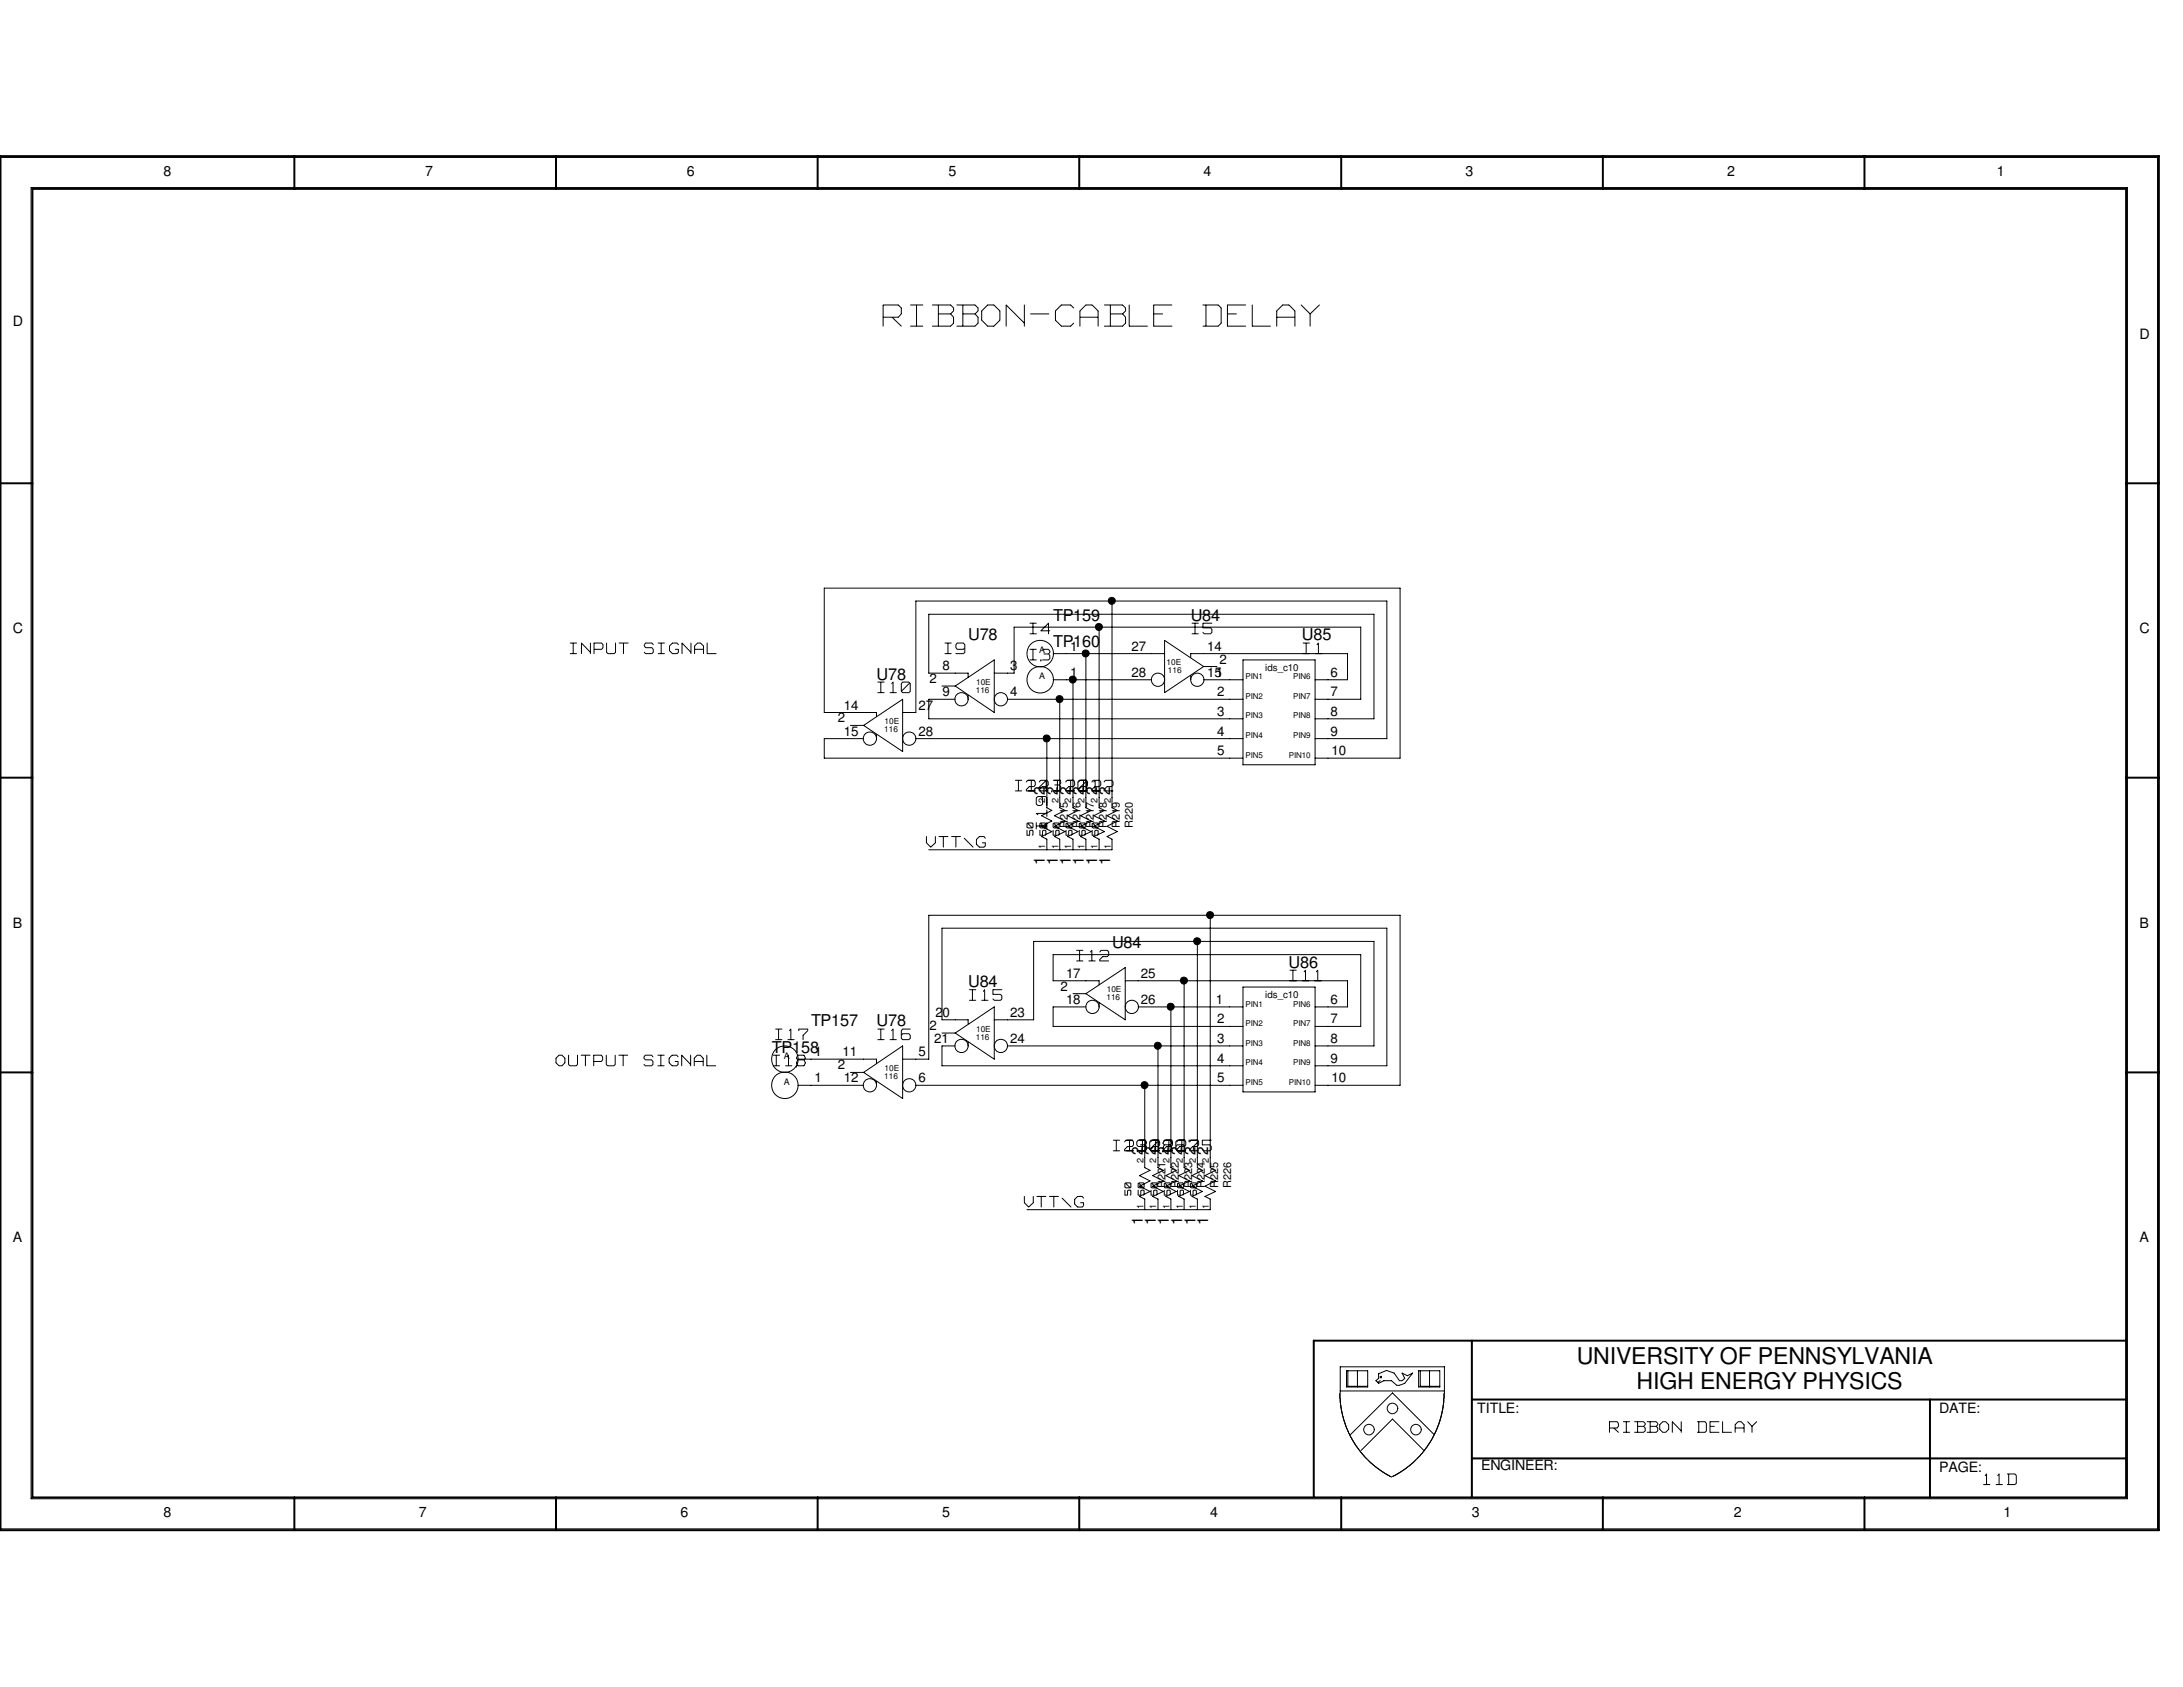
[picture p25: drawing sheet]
<svg xmlns="http://www.w3.org/2000/svg" width="279mm" height="216mm" viewBox="0 0 279 216" stroke-linecap="round" stroke-linejoin="round" font-family="sans-serif">
<defs><g id="words">
<text font-size="5.2" fill="#fff" x="113" y="42.3">RIBBON-CABLE DELAY</text>
<text font-size="3" fill="#fff" x="134.4" y="106.1" transform="rotate(-90 134.4 106.1)">I19</text>
<g font-size="3">
<text x="201.8" y="174.6">UNIVERSITY OF PENNSYLVANIA</text>
<text x="209.5" y="177.8">HIGH ENERGY PHYSICS</text>
</g>
<g font-size="2.6" fill="#fff">
<text x="73" y="83.9">INPUT SIGNAL</text>
<text x="120.9" y="83.9">I9</text>
<text x="131.8" y="81.4">I4</text>
<text x="152.6" y="81.4">I5</text>
<text x="166.8" y="83.9">I1</text>
<text x="112.4" y="88.9">I10</text>
<text x="131.8" y="84.7">I3</text>
<text x="130" y="101.5">I24</text>
<text x="131.6" y="101.5">I23I20I22</text>
<text x="136.7" y="101.5">I21</text>
<text x="118.6" y="108.7">VTT\G</text>
<text x="137.8" y="123.2">I12</text>
<text x="165.1" y="125.8">I11</text>
<text x="124.1" y="128.3">I15</text>
<text x="71.2" y="136.7">OUTPUT SIGNAL</text>
<text x="99" y="136.7">I18</text>
<text x="99.3" y="133.3">I17</text>
<text x="112.4" y="133.3">I16</text>
<text x="142.5" y="147.5">I29I28I27</text>
<text x="144.2" y="147.5">I30I26I25</text>
<text x="131.1" y="154.7">VTT\G</text>
<text x="206" y="183.6">RIBBON DELAY</text>
<text x="253.9" y="190.2">11D</text>
</g>
<g font-size="2.1">
<text x="123.9" y="82">U78</text>
<text x="134.8" y="79.5">TP159</text>
<text x="134.8" y="82.8">TP160</text>
<text x="152.4" y="79.5">U84</text>
<text x="166.6" y="82">U85</text>
<text x="112.2" y="87">U78</text>
<text x="142.3" y="121.3">U84</text>
<text x="164.9" y="123.8">U86</text>
<text x="103.8" y="131.4">TP157</text>
<text x="112.2" y="131.4">U78</text>
<text x="123.9" y="126.3">U84</text>
<text x="98.8" y="134.7">TP158</text>
</g>
<g font-size="2">
<text x="133.7" y="101.7" transform="rotate(-90 133.7 101.7)">2</text>
<text x="135.4" y="101.7" transform="rotate(-90 135.4 101.7)">2</text>
<text x="137.1" y="101.7" transform="rotate(-90 137.1 101.7)">2</text>
<text x="138.7" y="101.7" transform="rotate(-90 138.7 101.7)">2</text>
<text x="140.4" y="101.7" transform="rotate(-90 140.4 101.7)">2</text>
<text x="142.1" y="101.7" transform="rotate(-90 142.1 101.7)">2</text>
<text x="133.7" y="110.7" transform="rotate(-90 133.7 110.7)">1</text>
<text x="135.4" y="110.7" transform="rotate(-90 135.4 110.7)">1</text>
<text x="137.1" y="110.7" transform="rotate(-90 137.1 110.7)">1</text>
<text x="138.7" y="110.7" transform="rotate(-90 138.7 110.7)">1</text>
<text x="140.4" y="110.7" transform="rotate(-90 140.4 110.7)">1</text>
<text x="142.1" y="110.7" transform="rotate(-90 142.1 110.7)">1</text>
<text x="146.3" y="147.8" transform="rotate(-90 146.3 147.8)">2</text>
<text x="148" y="147.8" transform="rotate(-90 148 147.8)">2</text>
<text x="149.6" y="147.8" transform="rotate(-90 149.6 147.8)">2</text>
<text x="151.3" y="147.8" transform="rotate(-90 151.3 147.8)">2</text>
<text x="153" y="147.8" transform="rotate(-90 153 147.8)">2</text>
<text x="154.6" y="147.8" transform="rotate(-90 154.6 147.8)">2</text>
<text x="146.3" y="156.8" transform="rotate(-90 146.3 156.8)">1</text>
<text x="148" y="156.8" transform="rotate(-90 148 156.8)">1</text>
<text x="149.6" y="156.8" transform="rotate(-90 149.6 156.8)">1</text>
<text x="151.3" y="156.8" transform="rotate(-90 151.3 156.8)">1</text>
<text x="153" y="156.8" transform="rotate(-90 153 156.8)">1</text>
<text x="154.6" y="156.8" transform="rotate(-90 154.6 156.8)">1</text>
</g>
<g font-size="1.8">
<text x="20.9" y="22.5">8</text>
<text x="54.4" y="22.5">7</text>
<text x="87.9" y="22.5">6</text>
<text x="121.4" y="22.5">5</text>
<text x="154.1" y="22.5">4</text>
<text x="187.6" y="22.5">3</text>
<text x="221.1" y="22.5">2</text>
<text x="255.6" y="22.5">1</text>
<text x="1.7" y="41.7">D</text>
<text x="273.8" y="43.4">D</text>
<text x="1.7" y="81.1">C</text>
<text x="273.8" y="81.1">C</text>
<text x="1.7" y="118.7">B</text>
<text x="273.8" y="118.7">B</text>
<text x="1.7" y="159">A</text>
<text x="273.8" y="159">A</text>
<text x="189.1" y="180.9">TITLE:</text>
<text x="248.2" y="180.9">DATE:</text>
<text x="189.6" y="188.1">ENGINEER:</text>
<text x="248.2" y="188.4">PAGE:</text>
<text x="20.9" y="194.1">8</text>
<text x="53.6" y="194.1">7</text>
<text x="87.1" y="194.1">6</text>
<text x="120.6" y="194.1">5</text>
<text x="154.9" y="194.1">4</text>
<text x="188.4" y="194.1">3</text>
<text x="221.9" y="194.1">2</text>
<text x="256.4" y="194.1">1</text>
</g>
<g font-size="1.7">
<text x="136.9" y="83.3">1</text>
<text x="144.8" y="83.3">27</text>
<text x="154.5" y="83.3">14</text>
<text x="119" y="87.5">2</text>
<text x="120.7" y="89.1">9</text>
<text x="120.7" y="85.8">8</text>
<text x="129.3" y="89.1">4</text>
<text x="129.3" y="85.8">3</text>
<text x="136.9" y="86.6">1</text>
<text x="144.8" y="86.6">28</text>
<text x="154.5" y="86.6">15</text>
<text x="155.6" y="86.6">1</text>
<text x="155.8" y="89.1">2</text>
<text x="156.1" y="84.9">2</text>
<text x="170.3" y="89.1">7</text>
<text x="170.3" y="86.6">6</text>
<text x="107.2" y="92.5">2</text>
<text x="108" y="94.1">15</text>
<text x="108" y="90.8">14</text>
<text x="117.6" y="94.1">28</text>
<text x="117.6" y="90.8">27</text>
<text x="155.8" y="94.1">4</text>
<text x="155.8" y="91.6">3</text>
<text x="170.3" y="94.1">9</text>
<text x="170.3" y="91.6">8</text>
<text x="155.8" y="96.6">5</text>
<text x="170.4" y="96.6">10</text>
<text x="136.4" y="125.1">17</text>
<text x="146" y="125.1">25</text>
<text x="119" y="131.8">2</text>
<text x="119.7" y="130.1">20</text>
<text x="129.3" y="130.1">23</text>
<text x="135.7" y="126.8">2</text>
<text x="136.4" y="128.5">18</text>
<text x="146" y="128.5">26</text>
<text x="155.6" y="128.5">1</text>
<text x="155.8" y="131">2</text>
<text x="170.3" y="131">7</text>
<text x="170.3" y="128.5">6</text>
<text x="104.3" y="135.2">1</text>
<text x="107.2" y="136.9">2</text>
<text x="107.8" y="135.2">11</text>
<text x="117.6" y="135.2">5</text>
<text x="119.5" y="133.5">21</text>
<text x="129.3" y="133.5">24</text>
<text x="155.8" y="136">4</text>
<text x="155.8" y="133.5">3</text>
<text x="170.3" y="136">9</text>
<text x="170.3" y="133.5">8</text>
<text x="104.3" y="138.5">1</text>
<text x="108" y="138.5">12</text>
<text x="117.6" y="138.5">6</text>
<text x="155.8" y="138.5">5</text>
<text x="170.4" y="138.5">10</text>
</g>
<g font-size="1.7" fill="#fff">
<text x="132.5" y="106.9" transform="rotate(-90 132.5 106.9)">50</text>
<text x="134.1" y="106.9" transform="rotate(-90 134.1 106.9)">50</text>
<text x="135.8" y="106.9" transform="rotate(-90 135.8 106.9)">50</text>
<text x="137.5" y="106.9" transform="rotate(-90 137.5 106.9)">50</text>
<text x="139.1" y="106.9" transform="rotate(-90 139.1 106.9)">50</text>
<text x="140.8" y="106.9" transform="rotate(-90 140.8 106.9)">50</text>
<text x="145" y="153" transform="rotate(-90 145 153)">50</text>
<text x="146.7" y="153" transform="rotate(-90 146.7 153)">50</text>
<text x="148.3" y="153" transform="rotate(-90 148.3 153)">50</text>
<text x="150" y="153" transform="rotate(-90 150 153)">50</text>
<text x="151.7" y="153" transform="rotate(-90 151.7 153)">50</text>
<text x="153.4" y="153" transform="rotate(-90 153.4 153)">50</text>
</g>
<g font-size="1.4">
<text x="136.7" y="106" transform="rotate(-90 136.7 106)">R215</text>
<text x="138.3" y="106" transform="rotate(-90 138.3 106)">R216</text>
<text x="140" y="106" transform="rotate(-90 140 106)">R217</text>
<text x="141.6" y="106" transform="rotate(-90 141.6 106)">R218</text>
<text x="143.3" y="106" transform="rotate(-90 143.3 106)">R219</text>
<text x="145" y="106" transform="rotate(-90 145 106)">R220</text>
<text x="149.2" y="152" transform="rotate(-90 149.2 152)">R221</text>
<text x="150.9" y="152" transform="rotate(-90 150.9 152)">R222</text>
<text x="152.6" y="152" transform="rotate(-90 152.6 152)">R223</text>
<text x="154.2" y="152" transform="rotate(-90 154.2 152)">R224</text>
<text x="155.9" y="152" transform="rotate(-90 155.9 152)">R225</text>
<text x="157.6" y="152" transform="rotate(-90 157.6 152)">R226</text>
</g>
<g font-size="1.3">
<text x="161.9" y="85.9">ids_c10</text>
<text x="161.9" y="127.8">ids_c10</text>
</g>
<g font-size="1.2">
<text x="133.8" y="102.8" transform="rotate(-90 133.8 102.8)">2</text>
<text x="135.5" y="102.8" transform="rotate(-90 135.5 102.8)">2</text>
<text x="137.1" y="102.8" transform="rotate(-90 137.1 102.8)">2</text>
<text x="138.8" y="102.8" transform="rotate(-90 138.8 102.8)">2</text>
<text x="140.5" y="102.8" transform="rotate(-90 140.5 102.8)">2</text>
<text x="142.2" y="102.8" transform="rotate(-90 142.2 102.8)">2</text>
<text x="133.8" y="108.7" transform="rotate(-90 133.8 108.7)">1</text>
<text x="135.5" y="108.7" transform="rotate(-90 135.5 108.7)">1</text>
<text x="137.1" y="108.7" transform="rotate(-90 137.1 108.7)">1</text>
<text x="138.8" y="108.7" transform="rotate(-90 138.8 108.7)">1</text>
<text x="140.5" y="108.7" transform="rotate(-90 140.5 108.7)">1</text>
<text x="142.2" y="108.7" transform="rotate(-90 142.2 108.7)">1</text>
<text x="146.3" y="148.9" transform="rotate(-90 146.3 148.9)">2</text>
<text x="148" y="148.9" transform="rotate(-90 148 148.9)">2</text>
<text x="149.7" y="148.9" transform="rotate(-90 149.7 148.9)">2</text>
<text x="151.4" y="148.9" transform="rotate(-90 151.4 148.9)">2</text>
<text x="153" y="148.9" transform="rotate(-90 153 148.9)">2</text>
<text x="154.7" y="148.9" transform="rotate(-90 154.7 148.9)">2</text>
<text x="146.3" y="154.7" transform="rotate(-90 146.3 154.7)">1</text>
<text x="148" y="154.7" transform="rotate(-90 148 154.7)">1</text>
<text x="149.7" y="154.7" transform="rotate(-90 149.7 154.7)">1</text>
<text x="151.4" y="154.7" transform="rotate(-90 151.4 154.7)">1</text>
<text x="153" y="154.7" transform="rotate(-90 153 154.7)">1</text>
<text x="154.7" y="154.7" transform="rotate(-90 154.7 154.7)">1</text>
</g>
<g font-size="1.1">
<text x="133" y="83.6">A</text>
<text x="124.9" y="88.6">116</text>
<text x="124.9" y="87.7">10E</text>
<text x="133" y="87">A</text>
<text x="149.3" y="85.1">10E</text>
<text x="149.5" y="86.1">116</text>
<text x="113.2" y="93.7">116</text>
<text x="113.2" y="92.7">10E</text>
<text x="141.6" y="128">116</text>
<text x="141.6" y="127">10E</text>
<text x="100.3" y="135.5">A</text>
<text x="113.2" y="137.1">10E</text>
<text x="124.9" y="133.1">116</text>
<text x="124.9" y="132">10E</text>
<text x="100.3" y="138.9">A</text>
<text x="113.2" y="138">116</text>
</g>
<g font-size="1">
<text x="159.4" y="89.5">PIN2</text>
<text x="159.4" y="87">PIN1</text>
<text x="165.5" y="89.5">PIN7</text>
<text x="165.5" y="87">PIN6</text>
<text x="159.4" y="94.5">PIN4</text>
<text x="159.4" y="91.9">PIN3</text>
<text x="165.5" y="91.9">PIN8</text>
<text x="165.5" y="94.5">PIN9</text>
<text x="159.4" y="97">PIN5</text>
<text x="165" y="97">PIN10</text>
<text x="159.4" y="131.3">PIN2</text>
<text x="159.4" y="128.8">PIN1</text>
<text x="165.5" y="131.3">PIN7</text>
<text x="165.5" y="128.8">PIN6</text>
<text x="159.4" y="136.4">PIN4</text>
<text x="159.4" y="133.8">PIN3</text>
<text x="165.5" y="133.8">PIN8</text>
<text x="165.5" y="136.4">PIN9</text>
<text x="159.4" y="138.9">PIN5</text>
<text x="165" y="138.9">PIN10</text>
</g>
</g></defs>
<g fill="none" stroke="#000" stroke-width=".25">
<path d="M0 20h276.3v175.8h-276.3zM37.7 20v4.2M71.2 20v4.2M104.6 20v4.2M138.1 20v4.2M171.7 20v4.2M205.1 20v4.2M238.6 20v4.2M4.1 24.2h268v167.4h-268zM0 61.8h4.1M272.1 61.8h4.2M0 99.5h4.1"/>
<path d="M272.1 99.5h4.2M0 137.2h4.1M272.1 137.2h4.2M188.4 179.1h83.7M188.4 171.6v20M247 179.1v12.5M272.1 171.6h-104v19.9M37.7 191.6v4.2M71.2 191.6v4.2M104.6 191.6v4.2M138.1 191.6v4.2M171.7 191.6v4.2"/>
<path d="M188.4 186.6h83.7M205.1 191.6v4.2M238.6 191.6v4.2"/>
</g>
<g fill="none" stroke="#000" stroke-width=".13">
<path d="M.1 20.2h276v175.5h-276zM4 24h268.3v167.8h-268.3zM113 39h1.9M113 39.1v2.6M115 39l.4 .4M115.4 39.5v.6M116.5 39h1.6M117.3 39.1v2.6M119.3 39h2.3M120.1 39.1v2.6M121.7 39l.3 .4M122 39.5v.3"/>
<path d="M122 39.8l-.3 .3M122.5 39h2.3M123.2 39.1v2.6M124.8 39l.4 .4M125.2 39.5v.3M125.2 39.8l-.4 .3M125.6 39.8v1.1M126.4 39l-.8 .8M126.4 39h.8M127.2 39l.8 .8M128 39.8v1.1M128.8 39l2.3 2.3"/>
<path d="M128.8 39.1v2.6M131.1 39v2.7M135.1 39.8v1.1M135.8 39l-.7 .8M135.9 39h1.1M137 39l.4 .4M138.2 39.8v1.9M139 39l-.8 .8M139 39h.7M139.8 39l.7 .8M140.5 39.8v1.9M141.4 39h2.2"/>
<path d="M142.1 39.1v2.6M143.7 39l.4 .4M144.1 39.5v.3M144.1 39.8l-.4 .3M144.5 39v2.7M147.7 39.1v2.6M147.7 39h2.3M154 39h1.9M154.3 39.1v2.6M155.9 39l.4 .4M156.3 39.5v1.8M157.1 39h2.3"/>
<path d="M157.1 39.1v2.6M160.3 39v2.7M163.4 39.8v1.9M164.2 39l-.8 .8M164.2 39h.7M165 39l.7 .8M165.7 39.8v1.9M166.5 39l1.1 1.1M168.9 39l-1.2 1.2M113.1 40.6h1.8M114.2 40.6l1.2 1.1M115.4 40.2l-.4 .4"/>
<path d="M116.5 41.7h1.6M119.3 41.7h2.3M120.1 40.2h1.5M121.7 40.2l.3 .4M122 40.6v.7M122 41.4l-.3 .3M122.5 41.7h2.3M123.3 40.2h1.5M124.8 40.2l.4 .4M125.2 40.6v.7M125.2 41.4l-.4 .3M125.6 41l.8 .7"/>
<path d="M126.4 41.7h.8M128 41l-.8 .7M131.9 40.2h2.3M135.1 41l.7 .7M135.9 41.7h1.1M137.4 41.4l-.4 .3M138.3 40.6h2.2M141.4 41.7h2.2M142.2 40.2h1.4M143.7 40.2l.4 .4M144.1 40.6v.7M144.1 41.4l-.4 .3"/>
<path d="M144.6 41.7h2.3M147.7 41.7h2.3M147.7 40.2h1.1M154 41.7h1.9M156.3 41.4l-.4 .3M157.1 41.7h2.3M157.1 40.2h1.1M160.3 41.7h2.3M163.4 40.6h2.3M167.7 40.2v1.5M131.8 79.8h.8M132.2 79.8v1.3"/>
<path d="M134.2 79.8v1.3M134.2 79.8l-1 .9M142.3 76.9v26.5l.7 .3-1.3 .7 1.3 .7-1.3 .6 1.3 .7-1.3 .7 .6 .3v1.4h-23.4M152.6 79.8h.8M153 79.8v1.3M154 79.8v.5M154 79.8h1.1M73 82.3h.8M73 83.7h.8M73.4 82.3v1.3M74.4 82.3l1.1 1.1M74.4 82.3v1.4"/>
<path d="M75.6 82.3v1.4M76 82.3h1M76 82.3v1.4M76.1 83.1h.9M77 82.3l.2 .2M77.2 82.9l-.2 .2M77.2 82.5v.3M77.6 83.5l.2 .2M77.6 82.3v1.1M77.9 83.7h.7M78.8 83.5l-.2 .2M78.8 82.3v1.1"/>
<path d="M79.2 82.3h1.2M79.8 82.3v1.4M82.5 82.5v.1M82.5 82.7l.1 .2M82.5 83.5l.1 .2M82.6 82.3l-.1 .2M82.7 82.3h.7M82.7 83.7h.7M82.7 82.9h.7M83.4 82.3l.2 .2M83.4 82.9l.2 .2M83.6 83.1v.3"/>
<path d="M83.6 83.5l-.2 .2M84.2 82.3h.8M84.2 83.7h.8M84.6 82.3v1.3M85.7 82.7v.5M85.7 83.3l.4 .4M86.1 82.3l-.4 .4M86.1 82.3h.5M86.1 83.7h.5M86.4 83.1h.4M86.7 82.3l.1 .2M86.8 83.5l-.1 .2"/>
<path d="M86.8 83.1v.3M87.3 82.3l1.1 1.1M87.3 82.3v1.4M88.4 82.3v1.4M88.9 82.7v1M88.9 83.1h1.1M89.3 82.3l-.4 .4M89.3 82.3h.3M89.7 82.3l.3 .4M90 82.7v1M90.5 82.3v1.4M90.6 83.7h1.1"/>
<path d="M108.8 92.8h1.7M110.5 94.5h-5v2.5h53.6M110.5 92.8l5-3.3v6.7zM112.2 91.7v-.5h-6.7v-15.9h73.7v21.7h-10.9M112.2 94v.5M112.4 88.6h.8M112.4 87.3h.8M112.7 87.3v1.3M113.9 88.6h.8M114.3 87.3l-.2 .2M114.3 87.3v1.3M115.4 88.5l.1 .1"/>
<path d="M115.4 87.5v.9M115.5 87.3l-.1 .2M115.5 91.2h1.7v-14.3h60.3v17.6h-9.2M115.6 88.6h.7M115.6 87.3h.7M116.3 87.5l-.9 .9M116.3 87.5h.2M116.3 87.3l.2 .2M116.5 88.5l-.2 .1M116.5 87.5v.9M117.2 94.5h41.9M120.6 87.8h1.7"/>
<path d="M120.9 82.3h.9M120.9 83.7h.9M121.3 82.3v1.3M122.3 89.5h-3.4v2.5h40.2M122.3 87.8l5-3.3v6.7zM122.3 82.9l.2 .2M122.3 82.5v.3M122.3 83.7h1M122.5 82.3l-.2 .2M122.6 82.3h.7M122.6 83.1h.7M123.3 82.3l.2 .2"/>
<path d="M123.4 82.9l-.1 .2M123.5 83.5l-.2 .2M123.5 82.5v.9M123.9 86.7v-.6h-5v-7.5h57v13.4h-7.6M123.9 89v.5M127.3 86.1h2.5v-5.8h44.4v9.2h-5.9M128.9 89.5h30.2M130 99.9h.8M130.3 99.9v1.3M131.5 99.9l-.1 .2M131.6 99.9h.8M131.8 83.1h.8"/>
<path d="M131.8 84.5h.8M131.8 81.1h.8M132 99.9v1.3M132.2 83.1v1.3M132.3 99.9l.2 .2M133.2 99.9l-.2 .2M133.2 84.5h.1M133.2 99.9h.7M133.3 80.7h1.1M133.4 83.1h.8M133.4 84.5h.8M133.6 83.7h.6"/>
<path d="M133.9 99.9v1.3M133.9 99.9l-1 .9M134 99.9l.2 .2M134 94.5v8.9l.6 .3-1.3 .7 1.3 .7-1.3 .6 1.3 .7-1.3 .7 .7 .3v1.4M134.2 83.1l.2 .2M134.2 83.7l.2 .2M134.4 83.4h.1M134.4 83.9v.3M134.4 84.3l-.2 .2M134.4 83.5l-.2 .2M134.8 87h12.6M134.8 83.7h14.3"/>
<path d="M134.8 99.9h1M135.3 99.9v1.3M135.6 99.9l.2 .2M135.6 89.5v13.9l.7 .3-1.3 .7 1.3 .7-1.3 .6 1.3 .7-1.3 .7 .6 .3v1.4M136.6 99.9l-.2 .2M136.6 99.9h.9M137 99.9v1.3M137.3 87v16.4l.7 .3-1.3 .7 1.3 .7-1.3 .6 1.3 .7-1.3 .7 .6 .3v1.4M137.4 99.9l.1 .2M138.1 99.9l-.1 .2M138.2 99.9h.9M138.2 99.9l-.2 .2"/>
<path d="M138.7 99.9v1.3M138.9 99.9l.2 .2M139 83.7v19.7l.7 .3-1.4 .7 1.4 .7-1.4 .6 1.4 .7-1.4 .7 .7 .3v1.4M139 99.9l.2 .2M139.9 99.9l-.2 .2M140 99.9h.7M140.2 99.9l-.2 .2M140.2 99.9v1.3M140.7 80.3v23.1l.7 .3-1.4 .7 1.4 .7-1.4 .6 1.4 .7-1.4 .7 .7 .3v1.4M140.7 99.9l.2 .2M141.5 99.9l-.2 .2M141.5 99.9h.7"/>
<path d="M142.3 99.9l.2 .2M149.1 82l5 3.3-5 3.3zM152.4 84.1v-.4h20.1v3.3h-4.2M152.4 86.5v.5M152.6 81.1h.8M154 80.9l.1 .2M154 80.3h.9M154.1 87h5M154.1 85.3h1.6M154.2 81.1h.7M154.9 80.3l.2 .3M155.1 80.9l-.2 .2"/>
<path d="M155.1 80.6v.3M159.1 84.5h9.2v13.4h-9.2zM166.8 82.3h.8M167.2 82.3v1.3M168.7 82.3l-.1 .2M168.7 82.3v1.3M118.6 107.9l.5 .5M118.6 107.1v.7M119.7 107.1v.7M119.7 107.9l-.6 .5M120.2 107.1h1.1M120.7 107.1v1.3"/>
<path d="M121.8 107.1h1.1M122.3 107.1v1.3M123.4 107.3l1.1 1.1M125 107.5v.5M125 108l.3 .4M125.3 107.1l-.3 .3M125.4 107.1h.5M125.4 108.4h.5M125.7 107.9h.4M125.9 107.1l.2 .2M126.1 108.2l-.2 .2M126.1 107.9v.3"/>
<path d="M130 101.2h.8M131.4 101.1v.1M131.4 101.2h1.1M131.4 106.9h.4M131.4 105.9l.2 .1M131.4 105.5v.3M131.4 106.3v.5M131.6 105.4h.1M131.6 105.3l-.2 .1M131.6 105.3h.5M131.6 106h.5M131.6 105.5l.5 .4"/>
<path d="M131.7 100.7l-.3 .3M131.8 100.7h.5M131.8 106.4v.4M131.9 106.3h-.1M132 106.3h.1M132.1 105.3l.1 .1M132.1 106.3h.1M132.2 105.9l-.1 .1M132.2 106.8l-.1 .1M132.2 105.5v.3M132.2 106.4v.4M132.5 100.1v.3"/>
<path d="M132.5 100.5l-.2 .2M132.6 102.9l.2 .2M132.6 104.1l.2 .2M132.6 102.2v.7M132.6 105.3v.8M132.7 104.1h1.2M132.7 105.7h1.2M132.8 101.9l-.2 .2M132.9 103.1h.3M132.9 101.9h.9M133 100.8h1.1M133 101.1v.1"/>
<path d="M133.1 101.2h1.1M133.1 106.9h.3M133.1 105.9l.1 .1M133.1 105.5v.3M133.1 106.3v.5M133.2 105.4h.1M133.2 105.3l-.1 .1M133.3 102l.1 .1M133.3 105.3h.4M133.3 106h.4M133.3 105.5l.4 .4M133.4 100.7l-.4 .3"/>
<path d="M133.4 102.9l-.2 .2M133.4 100.7h.5M133.4 102.2v.7M133.4 106.4v.4M133.6 106.3h-.2M133.6 106.3h.1M133.8 105.3l.1 .1M133.8 106.3h.1M133.8 101.9l.2 .2M133.9 105.9l-.1 .1M133.9 106.8l-.1 .1M133.9 105.5v.3"/>
<path d="M133.9 106.4v.4M134 103.7v.8M134 105.3v.8M134.2 100.1v.3M134.2 100.5l-.2 .2M134.6 101.2h.1M134.8 106.9h.3M134.8 105.9l.1 .1M134.8 105.5v.3M134.8 106.3v.5M134.8 101.2h1M134.9 105.4h.1"/>
<path d="M134.9 105.3l-.1 .1M135 105.3h.4M135 106h.4M135 105.5l.4 .4M135 100.5h.6M135.1 106.4v.4M135.3 106.3h-.2M135.3 106.3h.1M135.5 105.3l.1 .1M135.5 106.3h.1M135.6 105.9l-.1 .1M135.6 106.8l-.1 .1"/>
<path d="M135.6 105.5v.3M135.6 106.4v.4M135.6 100.5l.2 .2M135.8 100.1v.1M135.8 100.7v.3M135.8 101l-.2 .2M135.8 100.2l-.2 .3M136.4 101.1v.1M136.4 106.9h.4M136.4 105.9l.2 .1M136.4 101.2h1.1M136.4 105.5v.3"/>
<path d="M136.4 106.3v.5M136.6 105.4h.1M136.6 105.3l-.2 .1M136.6 105.3h.5M136.6 106h.5M136.6 105.5l.5 .4M136.8 100.7l-.4 .3M136.8 106.4v.4M136.8 100.7h.5M136.9 106.3h-.1M136.9 106.3h.2M137.1 105.3l.1 .1"/>
<path d="M137.1 106.3h.1M137.2 105.9l-.1 .1M137.2 106.8l-.1 .1M137.2 105.5v.3M137.2 106.4v.4M137.5 100.1v.3M137.5 100.5l-.1 .2M138 101l.1 .2M138 100.1v.9M138 101.1v.1M138.1 101.2h1.1M138.1 106.9h.4"/>
<path d="M138.1 105.9l.2 .1M138.1 105.5v.3M138.1 106.3v.5M138.3 105.4h.1M138.3 105.3l-.2 .1M138.3 105.3h.5M138.3 106h.5M138.3 105.5l.5 .4M138.4 100.7l-.4 .3M138.5 100.7h.5M138.5 106.4v.4M138.6 106.3h-.1"/>
<path d="M138.6 106.3h.2M138.8 105.3l.1 .1M138.8 106.3h.1M138.9 105.9l-.1 .1M138.9 106.8l-.1 .1M138.9 100.1l-.9 .9M138.9 105.5v.3M138.9 106.4v.4M138.9 100.1h.2M139.1 101l-.2 .2M139.1 100.1v.9M139.2 100.5l-.2 .2"/>
<path d="M139.2 100.1v.3M139.7 101.1v.1M139.8 105.9l.1 .1M139.8 106.9h.3M139.8 101.2h1.1M139.8 105.5v.3M139.8 106.3v.5M139.9 105.4h.1M139.9 105.3l-.1 .1M140 105.5l.4 .4M140 105.3h.4M140 106h.4"/>
<path d="M140.1 100.7l-.4 .3M140.1 106.4v.4M140.2 100.7h.5M140.3 106.3h-.2M140.3 106.3h.1M140.5 105.3v.1M140.5 106.3h.1M140.5 105.9v.1M140.5 106.8v.1M140.5 105.5v.3M140.5 106.4v.4M140.9 100.1v.3"/>
<path d="M140.9 100.5l-.2 .2M141.3 101.1v.1M141.4 101.2h1.1M141.7 100.7l-.4 .3M141.7 100.7h.5M142.5 100.1v.3M142.5 100.5l-.2 .2M154.9 117.1v32.3l.7 .4-1.4 .7 1.4 .6-1.4 .7 1.4 .7-1.4 .6 .7 .4v1.3h-23.5M71.2 136l.3 .4M71.2 135.5v.5M71.5 135l-.3 .4M71.6 135h.3"/>
<path d="M71.6 136.4h.3M71.9 135l.4 .4M72.3 135.5v.5M72.3 136l-.4 .4M72.8 136.2l.1 .2M72.8 135v1.2M73 136.4h.7M73.9 136.2l-.2 .2M73.9 135v1.2M74.4 135h1.1M74.9 135.1v1.3M76 135h.9"/>
<path d="M76 135.1v1.3M76 135.8h.9M77 135l.1 .3M77.1 135.6l-.1 .2M77.1 135.3v.3M77.6 136.2l.2 .2M77.6 135v1.2M77.8 136.4h.7M78.7 136.2l-.1 .2M78.7 135v1.2M79.2 135h1.1M79.8 135.1v1.3"/>
<path d="M82.4 135.3v.1M82.4 135.4l.2 .2M82.4 136.2l.2 .2M82.6 135l-.1 .2M82.6 135h.8M82.6 136.4h.8M82.6 135.6h.8M83.4 135l.2 .3M83.4 135.6l.2 .2M83.6 135.9v.3M83.6 136.2l-.2 .2M84.2 135h.8"/>
<path d="M84.2 136.4h.8M84.6 135.1v1.3M85.6 135.5v.5M85.6 136l.4 .4M86 135l-.4 .4M86.1 135h.5M86.1 136.4h.5M86.4 135.8h.3M86.6 135l.2 .3M86.8 136.2l-.2 .2M86.8 135.8v.4M87.2 135l1.1 1.2"/>
<path d="M87.2 135.1v1.3M88.4 135v1.4M88.9 135.5v.9M88.9 135.8h1.1M89.2 135l-.3 .4M89.3 135h.3M89.6 135l.4 .4M90 135.5v.9M90.5 135v1.4M90.5 136.4h1.1M99 135h.8M99 136.4h.8"/>
<path d="M99.3 133.1h.8M99.3 131.7h.8M99.4 135.1v1.3M99.7 131.7v1.3M100.5 136.4h.8M100.8 133.1h.8M100.9 135l-.1 .3M100.9 135.1v1.3M101.2 131.7l-.2 .2M101.2 131.7v1.3M101.9 136.4h.1M102.1 135l-.2 .4 .2 .2-.2 .4 .2 .4"/>
<path d="M102.2 135h.7M102.2 136.4h.7M102.2 135.6h10v.5M102.2 138.9h8.3M102.2 135.6h.7M102.2 131.7v.2M102.3 131.7h1M102.8 132.5v.6M102.9 135l.2 .4-.2 .2 .2 .4-.2 .4M103.3 132l-.5 .5M103.4 131.7v.2M108.8 137.2h1.7"/>
<path d="M110.5 137.2l5-3.3v6.7zM112.2 138.4v.5M112.4 133.1h.8M112.4 131.7h.8M112.7 131.7v1.3M113.9 133.1h.8M114.3 131.7l-.2 .2M114.3 131.7v1.3M115.4 132.9l.1 .2M115.4 132v.8M115.5 132.3l-.1 .2M115.5 131.7l-.1 .2"/>
<path d="M115.5 135.6h3.4v-18.5h60.3v21.8h-10.9M115.6 132.3h.7M115.6 133.1h.7M115.6 131.7h.9M116.3 132.3l.2 .2M116.5 132.5v.3M116.5 132.9l-.2 .2M117.2 138.9h41.9M120.6 132.2h1.7M122.3 133.9h-1.7v2.5h38.5M122.3 132.2l5-3.3v6.7zM123.9 131v-.5h-3.3v-11.7h56.9v17.6h-9.2"/>
<path d="M123.9 133.4v.5M124.1 128h.8M124.1 126.7h.8M124.5 126.7v1.3M125.6 128h.8M126 126.7l-.1 .2M126 126.7v1.3M127.1 127.8l.2 .2M127.1 126.7v.6M127.1 127.3h.9M127.1 126.7h1.1M127.3 130.5h5v-10h43.6v13.4h-7.6"/>
<path d="M127.3 128h.7M128.1 127.3l.1 .2M128.2 127.8l-.1 .2M128.2 127.5v.3M128.9 133.9h30.2M137.3 127.2h1.7M137.8 121.6h.8M137.8 123h.8M138.2 121.7v1.2M139 128.9h-4.2v2.5h24.3M139 127.2l5-3.4v6.7zM139.4 123h.8"/>
<path d="M139.7 121.6l-.1 .2M139.7 121.7v1.2M140.7 126v-.5h-5.9v-3.3h39.4v9.2h-5.9M140.7 128.4v.5M140.8 122.9v.1M140.8 123h1.1M140.9 121.6l-.1 .2M141 121.6h.7M141.1 122.4l-.3 .4M141.2 122.4h.5M141.7 121.6l.2 .2M141.9 121.9v.3"/>
<path d="M141.9 122.2l-.2 .2M144 125.5h28.5v3.4h-4.2M145.7 128.9h13.4M146.5 138.9v10.5l.7 .4-1.4 .7 1.4 .6-1.4 .7 1.4 .7-1.4 .6 .7 .4v1.3M148.2 133.9v15.5l.7 .4-1.4 .7 1.4 .6-1.4 .7 1.4 .7-1.4 .6 .7 .4v1.3M149.9 128.9v20.5l.6 .4-1.3 .7 1.3 .6-1.3 .7 1.3 .7-1.3 .6 .7 .4v1.3M151.6 125.5v23.9l.6 .4-1.3 .7 1.3 .6-1.3 .7 1.3 .7-1.3 .6 .7 .4v1.3M153.2 120.5v28.9l.7 .4-1.3 .7 1.3 .6-1.3 .7 1.3 .7-1.3 .6 .6 .4v1.3M159.1 126.3h9.2v13.4h-9.2zM165.1 124.2h.8M165.5 124.2v1.3M167.1 124.2l-.2 .2"/>
<path d="M167.1 124.2v1.3M168.7 124.2l-.2 .2M168.7 124.2v1.3M131.1 153.9l.5 .5M131.1 153.1v.8M132.2 153.1v.8M132.2 153.9l-.5 .6M132.7 153.1h1.2M133.3 153.2v1.3M134.3 153.1h1.2M134.9 153.2v1.3M135.9 153.3l1.2 1.2"/>
<path d="M137.5 153.5v.6M137.5 154.1l.4 .4M137.9 153.1l-.4 .4M138 153.1h.5M138 154.5h.5M138.3 153.9h.3M138.5 153.1l.2 .2M138.7 154.3l-.2 .2M138.7 153.9v.4M142.5 147.3h.8M142.5 145.9h.8M142.9 146v1.2"/>
<path d="M143.9 147.2v.1M144 153h.3M144 151.9l.1 .1M144 147.3h1.1M144 151.5v.4M144 152.3v.6M144.1 151.4v.1M144.1 151.4l-.1 .1M144.1 145.9l-.2 .2M144.1 151.4h.5M144.1 152h.5M144.1 145.9h.9"/>
<path d="M144.1 151.5l.5 .5M144.3 146.7l-.4 .4M144.3 152.4v.5M144.4 146.7h.5M144.4 152.3l-.1 .1M144.5 152.3h.1M144.6 146v1.2M144.7 151.4v.1M144.7 152.3v.1M144.7 151.9v.1M144.7 152.9v.1M144.7 151.5v.4"/>
<path d="M144.7 152.4v.4M144.9 145.9l.2 .2M145.1 146.2v.3M145.1 146.5l-.2 .2M145.5 146.5l.2 .2M145.5 146.2v.3M145.5 147.3h1.1M145.6 147.3h.1M145.7 153h.3M145.7 151.9l.1 .1M145.7 145.9l-.2 .2M145.7 151.5v.4"/>
<path d="M145.7 152.3v.6M145.7 145.9h.9M145.7 146.7h.7M145.8 151.4v.1M145.8 151.4l-.1 .1M145.8 151.4h.5M145.8 152h.5M145.8 151.5l.5 .5M146 146.5h.5M146 152.4v.5M146.1 152.3l-.1 .1M146.2 152.3h.1"/>
<path d="M146.2 146v1.2M146.3 151.4l.1 .1M146.3 152.3l.1 .1M146.4 151.9l-.1 .1M146.4 152.9l-.1 .1M146.4 151.5v.4M146.4 152.4v.4M146.5 146.7l.1-.1 .1 .1M146.5 145.9l.1 .2M146.6 145.9l.1 .2M146.6 147.1l-.1 .2M146.6 146.2v.9"/>
<path d="M146.7 146.2v.1M146.7 146.8v.3M146.7 147.1l-.1 .2M146.7 146.3l-.1 .2M147.2 147.1l.1 .2h1.1M147.2 146.2v.9M147.3 147.2v.1M147.3 153h.4M147.3 151.9l.1 .1M147.3 145.9l-.1 .2M147.3 151.5v.4M147.3 152.3v.6"/>
<path d="M147.4 145.9h.9M147.4 151.4v.1M147.4 151.4l-.1 .1M147.4 145.9l-.1 .2M147.5 151.4h.5M147.5 152h.5M147.5 151.5l.5 .5M147.7 152.4v.5M147.7 146.7l-.4 .4M147.7 146.7h.5M147.8 152.3l-.1 .1M147.8 152.3h.2"/>
<path d="M147.9 146v1.2M148 151.4l.1 .1M148 152.3l.1 .1M148.1 151.9l-.1 .1M148.1 152.9l-.1 .1M148.1 151.5v.4M148.1 152.4v.4M148.1 146.2l-.9 .9M148.1 146.1h.2M148.1 145.9l.2 .2M148.3 145.9l.1 .2M148.3 147.1l-.2 .2"/>
<path d="M148.3 146.2v.9M148.4 146.2v.3M148.4 146.5l-.1 .2M148.8 147.3h.1M148.9 147.2v.1M149 147.3h1.1M149 153h.4M149 151.9l.1 .1M149 145.9l-.2 .4 .2 .2-.2 .4 .2 .4M149 151.5v.4M149 152.3v.6M149.1 146.5h.7"/>
<path d="M149.1 145.9h.9M149.1 145.9l-.2 .2M149.1 151.4v.1M149.1 151.4l-.1 .1M149.2 151.4h.4M149.2 152h.4M149.2 151.5l.4 .5M149.3 146.7l-.4 .4M149.4 146.7h.5M149.4 152.4v.5M149.5 152.3l-.1 .1M149.5 152.3h.1"/>
<path d="M149.6 146v1.2M149.7 151.4l.1 .1M149.7 152.3l.1 .1M149.8 151.9l-.1 .1M149.8 152.9l-.1 .1M149.8 151.5v.4M149.8 152.4v.4M149.8 145.9l.2 .4-.2 .2 .2 .4-.2 .4M149.9 145.9l.2 .2M150.1 146.2v.3M150.1 146.5l-.2 .2M150.5 147.1l.2 .2h1.1"/>
<path d="M150.5 146.2v.9M150.6 147.2v.1M150.7 146.5l-.2 .2M150.7 145.9l-.2 .2M150.7 153h.3M150.7 151.9l.1 .1M150.7 146.5h.7M150.7 145.9h1M150.7 151.5v.4M150.7 152.3v.6M150.8 145.9l-.2 .2M150.8 151.4v.1"/>
<path d="M150.8 151.4l-.1 .1M150.9 151.4h.4M150.9 152h.4M150.9 151.5l.4 .5M151 146.7l-.4 .4M151 146.7h.6M151 152.4v.5M151.2 152.3l-.2 .1M151.2 152.3h.1M151.3 146v1.2M151.4 151.4l.1 .1M151.4 152.3l.1 .1"/>
<path d="M151.5 146.5l.1 .2M151.5 151.9l-.1 .1M151.5 152.9l-.1 .1M151.5 151.5v.4M151.5 152.4v.4M151.6 145.9l.2 .2M151.6 146.8v.3M151.6 147.1l-.1 .2M151.8 146.2v.3M151.8 146.5l-.2 .2M152.2 145.9v.2M152.2 145.9h1.1"/>
<path d="M152.3 147.2v.1M152.3 147.3h1.1M152.4 151.9l.1 .1M152.4 153h.3M152.4 151.5v.4M152.4 152.3v.6M152.4 145.9l-.1 .2M152.5 151.4v.1M152.5 151.4l-.1 .1M152.5 151.5l.5 .5M152.5 151.4h.5M152.5 152h.5"/>
<path d="M152.7 146.7l-.4 .4M152.7 152.4v.5M152.7 146.7h.5M152.7 146.8v.5M152.8 152.3l-.1 .1M152.9 152.3h.1M153 151.4l.1 .1M153 152.3l.1 .1M153.1 151.9l-.1 .1M153.1 152.9l-.1 .1M153.1 151.5v.4M153.1 152.4v.4"/>
<path d="M153.2 145.9l.2 .2M153.3 146.2l-.6 .5M153.3 145.9v.2M153.4 146.2v.3M153.4 146.5l-.2 .2M153.9 147.1l.2 .2M153.9 145.9v.6M153.9 146.5h.9M153.9 145.9h1.1M154.1 147.3h.7M154.9 146.5l.1 .2M155 147.1l-.1 .2"/>
<path d="M155 146.8v.3M171.5 178.3l.2 2.1 .6 2.4 1.1 2.1 .7 .9 .9 1M171.5 178h13.4M172.3 175.4h2.7v2.1h-2.7zM172.5 175.4v2h2.5M173.7 175.4v2.1M176.4 175.8l1.1-.4 .9 .3 .7 1h.4l.3-.3-.3-.7 .6 .4 .7-.4-1 1.3-.7 .3h-.3l-.7-.6h-1l-.7 .3-.3-.3 .3-.3zM176.7 176.7l-.4 .2M176.8 176.2v-.1l-.1 .1v.1h.1M181.6 175.4h2.7v2.1h-2.7zM181.8 175.4v2h2.5M183 175.4v2.1"/>
<path d="M184.8 178.3v1.2l-.2 1.3-.5 1.5-.5 1.3M184.9 174.9v3.4M184.9 174.9h-13.4v3.4M172.7 183.6h.1M172.8 183.6l5.4-5.3 5.4 5.3M173.7 185.3h.1M174.2 185.6l4-4 4 4M175 186.8l1.5 1.3 1.6 .9M176 187.7h.1M177.8 188.8h.1M178.4 188.8h.1M180.5 187.5h.1"/>
<path d="M181.3 186.8l-1.5 1.2-1.6 1M182.1 185.9h.1M183.4 183.9v.1M183.6 183.6l-1 1.6-1.3 1.5M206 181.9h.9M206 182v1.3M206 182.8h.9M206.6 182.8l.5 .5M207 181.9l.1 .3M207.1 182.5l-.1 .3M207.1 182.2v.3M207.8 181.9h.8"/>
<path d="M207.8 183.3h.8M208.2 182v1.3M209.2 181.9h1.1M209.2 183.3h1.1M209.6 182v1.3M209.6 182.5h.7M210.4 181.9l.2 .3M210.4 182.5l.2 .3M210.6 182.3l-.2 .2M210.6 182.2v.1M210.6 182.8v.3M210.6 183.1l-.2 .2"/>
<path d="M210.8 181.9h1.1M210.8 183.3h1.1M211.2 182v1.3M211.2 182.5h.7M212 182.5l.2 .3M212 181.9l.2 .3M212.2 182.3l-.2 .2M212.2 182.2v.1M212.2 182.8v.3M212.2 183.1l-.2 .2M212.4 182.9l.4 .4M212.4 182.4v.5"/>
<path d="M212.8 181.9l-.4 .4M212.9 181.9h.2M212.9 183.3h.2M213.2 181.9l.4 .4M213.6 182.4v.5M213.6 182.9l-.4 .4M214 181.9l1.1 1.2M214 182v1.3M215.2 181.9v1.4M217.3 181.9h.9M217.3 183.3h.9M217.4 182v1.3"/>
<path d="M218.2 181.9l.2 .3M218.4 183.1l-.2 .2M218.4 182.2v.9M218.9 181.9h1.1M218.9 182v1.3M218.9 183.3h1.1M218.9 182.5h.5M220.5 181.9v1.4M220.5 183.3h1.1M222.1 182.4v.9M222.1 182.8h1.1M222.5 181.9l-.4 .4"/>
<path d="M222.5 181.9h.3M222.8 181.9l.4 .4M223.2 182.4v.9M223.7 181.9l.5 .6M224.2 182.6v.7M224.8 181.9l-.6 .6M253.9 190h.8M254.3 188.6l-.2 .2M254.3 188.7v1.2M255.5 190h.8M255.9 188.6l-.2 .2M255.9 188.7v1.2"/>
<path d="M256.9 188.6h1M256.9 190h1M257.1 188.7v1.2M257.9 188.6l.2 .2M258.1 189.8l-.2 .2M258.1 188.9v.9"/>
<circle cx="142.3" cy="76.9" r=".45"/>
<circle cx="111.3" cy="94.5" r=".85"/>
<circle cx="116.4" cy="94.5" r=".85"/>
<circle cx="123.1" cy="89.5" r=".85"/>
<circle cx="128.1" cy="89.5" r=".85"/>
<circle cx="133.1" cy="83.6" r="1.7"/>
<circle cx="133.1" cy="87" r="1.7"/>
<circle cx="134" cy="94.5" r=".45"/>
<circle cx="135.6" cy="89.5" r=".45"/>
<circle cx="137.3" cy="87" r=".45"/>
<circle cx="139" cy="83.6" r=".45"/>
<circle cx="140.6" cy="80.2" r=".45"/>
<circle cx="148.2" cy="87" r=".85"/>
<circle cx="153.2" cy="87" r=".85"/>
<circle cx="154.9" cy="117.1" r=".45"/>
<circle cx="100.4" cy="135.5" r="1.7"/>
<circle cx="100.4" cy="138.9" r="1.7"/>
<circle cx="111.3" cy="138.9" r=".85"/>
<circle cx="116.4" cy="138.9" r=".85"/>
<circle cx="123.1" cy="133.9" r=".85"/>
<circle cx="128.1" cy="133.9" r=".85"/>
<circle cx="139.8" cy="128.9" r=".85"/>
<circle cx="144.9" cy="128.9" r=".85"/>
<circle cx="146.5" cy="138.9" r=".45"/>
<circle cx="148.2" cy="133.8" r=".45"/>
<circle cx="149.8" cy="128.8" r=".45"/>
<circle cx="151.5" cy="125.5" r=".45"/>
<circle cx="153.2" cy="120.5" r=".45"/>
<circle cx="175.2" cy="183" r=".68"/>
<circle cx="178.2" cy="180.2" r=".68"/>
<circle cx="181.2" cy="183" r=".68"/>
</g>
<g fill="#000">
<circle cx="142.3" cy="76.9" r=".45"/>
<circle cx="134" cy="94.5" r=".45"/>
<circle cx="135.6" cy="89.5" r=".45"/>
<circle cx="137.3" cy="87" r=".45"/>
<circle cx="139" cy="83.6" r=".45"/>
<circle cx="140.6" cy="80.2" r=".45"/>
<circle cx="154.9" cy="117.1" r=".45"/>
<circle cx="146.5" cy="138.9" r=".45"/>
<circle cx="148.2" cy="133.8" r=".45"/>
<circle cx="149.8" cy="128.8" r=".45"/>
<circle cx="151.5" cy="125.5" r=".45"/>
<circle cx="153.2" cy="120.5" r=".45"/>
</g>
<use href="#words"/>
</svg>
